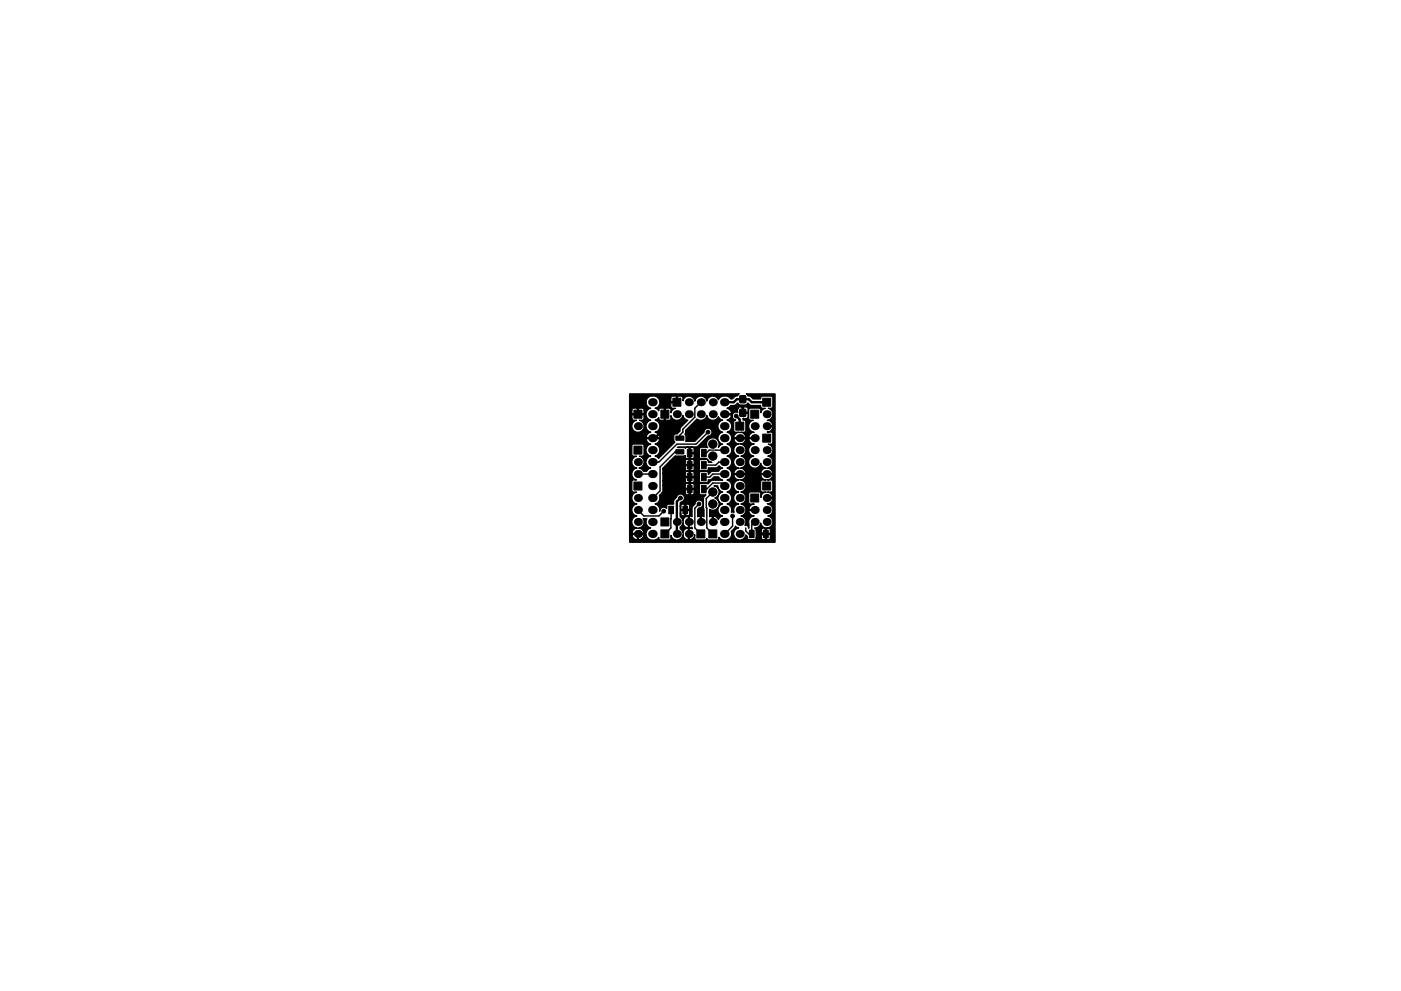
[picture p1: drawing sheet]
<svg xmlns="http://www.w3.org/2000/svg" width="297mm" height="210mm" viewBox="0 0 297 210" stroke-linecap="round" stroke-linejoin="round" font-family="sans-serif">
<g fill="none" stroke="#000" stroke-width="1.7">
<path d="M138.3 85.3h.3M138.3 87.9h.3M138.3 90.4h.3M138.3 93h.3M138.3 95.5h.3M138.3 98h.3M153.5 85.3h.3M153.5 87.9h.3M153.5 90.4h.3M153.5 93h.3M153.5 95.5h.3M153.5 98h.3"/>
<path d="M138.3 100.6h.3M138.3 103.1h.3M138.3 105.7h.3M138.3 108.2h.3M138.3 110.7h.3M138.3 113.3h.3M153.5 100.6h.3M153.5 103.1h.3M153.5 105.7h.3M153.5 108.2h.3M153.5 110.7h.3M153.5 113.3h.3"/>
</g>
<g fill="#000" stroke="#000" stroke-width=".21">
<path d="M134.4 94.6h1.7v1.7h-1.7zM134.4 87h1.7v1.7h-1.7zM140.1 87h1.7v1.7h-1.7zM142.7 84.5h1.7v1.7h-1.7zM143.3 92.5h1.7v.9h-1.7zM143.3 95.4h1.7v.9h-1.7zM145.7 97.9h1v1.6h-1zM145.7 95.3h1v1.6h-1zM148.7 97.9h1v1.6h-1zM148.7 95.3h1v1.6h-1zM156 89.6h1.7v1.7h-1.7zM156.9 86.9h1.2v1.4h-1.2z"/>
<path d="M156.9 84h1.2v1.4h-1.2zM159.2 87h1.7v1.7h-1.7zM161.7 84.5h1.7v1.7h-1.7zM161.7 92.1h1.7v1.7h-1.7zM134.4 102.3h1.7v1.7h-1.7zM140.1 112.4h1.7v1.7h-1.7zM140.1 109.9h1.7v1.7h-1.7zM141.8 107.4h1v1.6h-1zM144.8 107.4h1v1.6h-1zM145.7 103h1v1.6h-1zM145.7 100.4h1v1.6h-1zM147.7 112.4h1.7v1.7h-1.7z"/>
<path d="M148.7 103h1v1.6h-1zM148.7 100.4h1v1.6h-1zM150.3 112.4h1.7v1.7h-1.7zM158.9 112.5h1v1.6h-1zM159.2 104.8h1.7v1.7h-1.7zM161.7 102.3h1.7v1.7h-1.7zM161.9 112.5h1v1.6h-1z"/>
<circle cx="141.6" cy="99.3" r=".4"/>
<circle cx="144" cy="99" r=".4"/>
<circle cx="147.7" cy="98.9" r=".4"/>
<circle cx="150.1" cy="91.7" r=".4"/>
<circle cx="151.1" cy="96.8" r=".89"/>
<circle cx="151.1" cy="94.2" r=".89"/>
<circle cx="156.1" cy="88.3" r=".4"/>
<circle cx="156.2" cy="86.5" r=".4"/>
<circle cx="140.7" cy="108.5" r=".4"/>
<circle cx="144.3" cy="105.7" r=".4"/>
<circle cx="145.2" cy="106.5" r=".4"/>
<circle cx="147.6" cy="104.4" r=".4"/>
<circle cx="148.2" cy="106.9" r=".4"/>
<circle cx="151.1" cy="104.4" r=".89"/>
<circle cx="151.1" cy="106.9" r=".89"/>
<circle cx="155.3" cy="109.5" r=".4"/>
<circle cx="160" cy="101.8" r=".4"/>
<circle cx="161.3" cy="113.3" r=".4"/>
</g>
<g fill="#000">
<circle cx="135.3" cy="98" r=".85"/>
<circle cx="135.3" cy="90.4" r=".85"/>
<circle cx="143.5" cy="87.9" r=".85"/>
<circle cx="146" cy="85.3" r=".85"/>
<circle cx="146" cy="87.9" r=".85"/>
<circle cx="148.6" cy="85.3" r=".85"/>
<circle cx="148.6" cy="87.9" r=".85"/>
<circle cx="151.1" cy="85.3" r=".85"/>
<circle cx="151.1" cy="87.9" r=".85"/>
<circle cx="156.8" cy="95.5" r=".85"/>
<circle cx="156.8" cy="93" r=".85"/>
<circle cx="156.8" cy="98" r=".85"/>
<circle cx="160" cy="98" r=".85"/>
<circle cx="160" cy="90.4" r=".85"/>
<circle cx="160" cy="93" r=".85"/>
<circle cx="160" cy="95.5" r=".85"/>
<circle cx="162.6" cy="87.9" r=".85"/>
<circle cx="162.6" cy="95.5" r=".85"/>
<circle cx="162.6" cy="90.4" r=".85"/>
<circle cx="162.6" cy="98" r=".85"/>
<circle cx="135.3" cy="100.6" r=".85"/>
<circle cx="135.3" cy="113.3" r=".85"/>
<circle cx="135.3" cy="105.7" r=".85"/>
<circle cx="135.3" cy="108.2" r=".85"/>
<circle cx="135.3" cy="110.7" r=".85"/>
<circle cx="143.5" cy="110.7" r=".85"/>
<circle cx="143.5" cy="113.3" r=".85"/>
<circle cx="146" cy="113.3" r=".85"/>
<circle cx="146" cy="110.7" r=".85"/>
<circle cx="148.6" cy="110.7" r=".85"/>
<circle cx="151.1" cy="110.7" r=".85"/>
<circle cx="156.8" cy="100.6" r=".85"/>
<circle cx="156.8" cy="105.7" r=".85"/>
<circle cx="156.8" cy="108.2" r=".85"/>
<circle cx="156.8" cy="110.7" r=".85"/>
<circle cx="156.8" cy="103.1" r=".85"/>
<circle cx="156.8" cy="113.3" r=".85"/>
<circle cx="160" cy="110.7" r=".85"/>
<circle cx="160" cy="108.2" r=".85"/>
<circle cx="162.6" cy="100.6" r=".85"/>
<circle cx="162.6" cy="105.7" r=".85"/>
<circle cx="162.6" cy="108.2" r=".85"/>
<circle cx="162.6" cy="110.7" r=".85"/>
</g>
<path d="M141 91.7h-.9l-1.3 1.3h-.4M153.7 85.3h1.9l.6-.6h2.5l.7 .6h3.2M156.1 88.3l.7 .7v1.4M144.3 105.7l-.8 .7v6.9" fill="none" stroke="#000" stroke-width=".5"/>
<g fill="none" stroke="#000" stroke-width=".3">
<path d="M144.1 95.9h-.9l-3.2 3.2v5l-1.6 1.6M148.6 85.3l-1.3 1.3v1.9l-2.5 2.6v.6l-.7 .6v.7M150.1 91.7l-2.5 2.5h-4.1l-3.8 3.8h-1.3M150.5 95.5l-.8 .6h-.5M151.8 95.5h1.9M153.7 98h-1.3l-.6 .7h-2.6M135.3 100.6h3.1M135.3 108.2l1.2 1.3h3.2l1-1M142.3 108.2l-.1 3.8-1.2 1.3M142.3 110.1h-.1M148.2 106.9l-.9 .9v4.2l1.3 1.3M151.1 104.4l-1.4 1.4 .2 6.2 1.2 1.3"/>
<path d="M153.7 100.6h-2.6l-.6 .6h-1.3M153.7 103.1l-.7-.6h-1.9l-1.2 1.3h-.7M155.3 109.5v2.1l-1.6 1.7M160 110.7l-.6 .7v1.9h-.7l-.6-.7v-.6"/>
</g>
<path d="M150.5 95.5h1.3" fill="none" stroke="#000" stroke-width=".25"/>
<path d="M133.5 83.6h23.2l-.3 .4-.6 .1-.5 .6h-.4a1.56 1.56 0 0 0-2.6 .1 1.29 1.29 0 0 0-1.3-.7 1.29 1.29 0 0 0-1.1 1 1.29 1.29 0 0 0-1.3-1.1 1.29 1.29 0 0 0-1.3 1.1 1.29 1.29 0 0 0-1.2-1.1 1.29 1.29 0 0 0-1.3 1l-.1-.8-1-.1-.1 1.4-1.4 .1 .1 .9 .9 .1-.5 .3-.4 .7v-.7l-.2-.2h-1v2.4h1l.2-.3v-.6a1.29 1.29 0 0 0 1.3 1 1.29 1.29 0 0 0 1.2-1.1l.4 .8 .7 .3-1.6 1.5-.1 .7-.6 .7-.7 .2v1.2l.2 .3-3.5 3.5-.7-.5a1.3 1.3 0 0 0 1-1.3 1.3 1.3 0 0 0-1-1.3l.7-.5 .2-.4v-.2h-2.7l-.1 .2 .2 .4 .8 .5-.2 .1a1.3 1.3 0 0 0-.8 1.3 1.3 1.3 0 0 0 1 1.2 1.3 1.3 0 0 0-1 1.2 1.3 1.3 0 0 0 1 1.3l-.4 .2-.5 .5h-.7l-.3-.4-.6-.3a1.29 1.29 0 0 0 1-1.2 1.29 1.29 0 0 0-.9-1.3h.7l.2-.4v-1.8l-.3-.4h-1.9l-.3 .3v2l.2 .3h.7a1.29 1.29 0 0 0-.9 1.3 1.29 1.29 0 0 0 1 1.2 1.29 1.29 0 0 0-1 1.2 1.29 1.29 0 0 0 .9 1.3l-.7 .1-.2 .4v1.8l.2 .3h.7a1.29 1.29 0 0 0-.9 1.3 1.29 1.29 0 0 0 1 1.2 1.29 1.29 0 0 0-1 1.3 1.29 1.29 0 0 0 1 1.3 1.34 1.34 0 0 0-1 1.3 1.34 1.34 0 0 0 1.1 1.3 .92 .92 0 0 0-1 1.1h2.3l.1-.2a1.21 1.21 0 0 0-1.1-1 1.29 1.29 0 0 0 .9-2l.9 .1a1.3 1.3 0 0 0 .8 1.9 1.37 1.37 0 0 0-.9 1.9 1.37 1.37 0 0 0 2 .6l.6-.5 .1 .4 .2 .2h1.9l.3-.3 .1-.6a1.34 1.34 0 0 0 1.4 .9 1.34 1.34 0 0 0 1.2-1.2 .92 .92 0 0 0 1 1v-2.3l-.2-.1a1.21 1.21 0 0 0-.9 1.2l-.1-.5-.5-.5v-.4l.7-.9a.92 .92 0 0 0 1 1v-2.3l-.2-.1a1.21 1.21 0 0 0-.9 1.1l-.1-.5-.5-.5v-.6l.2 .1a.49 .49 0 0 0 .8 .2v-1h.2l.1 1.1a.52 .52 0 0 0 .7-.3l-.1-.8h-1.6l-.2 .7h-.1v-1.6h.1l.2 .7h.7v-1h.2v1h.7l.1-.9a.5 .5 0 0 0-.8-.1l-.3-.1a.52 .52 0 0 0-.7 .3l-.2 .1v-.7l.2-.2a.84 .84 0 0 0 .5-1.4 .84 .84 0 0 0-1.5 .4l-.5 .7-.1 .8h-1.3l-.1 .3-.1 .6a.86 .86 0 0 0-.9-.2 .86 .86 0 0 0-.5 .8 1.3 1.3 0 0 0-1-1.6 1.3 1.3 0 0 0 .9-1.8l.6-.5h4.9a.49 .49 0 0 0 .8 .3v-1h.3l.1 1.1a.52 .52 0 0 0 .7-.4l-.1-.7h-1.7l-.1 .7h-4.9l.1-.4v-1.2h4.8l.1 .6h.7v-1h.3v1h.7v-.8a.5 .5 0 0 0-.7-.2l-.4-.1a.52 .52 0 0 0-.7 .4l-4.8 .1v-1h4.8v.2a.5 .5 0 0 0 .8 .1v-1h.3l.1 1.2a.52 .52 0 0 0 .7-.4l-.1-.8h-1.7l-.1 .7h-4.8v-1.6h4.8l.1 .7h.7v-1h.3v1h.7v-.9a.5 .5 0 0 0-.7-.1l-.4-.1a.52 .52 0 0 0-.7 .3l-4.8 .1v-.9h4.8v.1a.5 .5 0 0 0 .8 .2v-1h.3l.1 1.1a.52 .52 0 0 0 .7-.3l-.1-.8h-1.7l-.1 .7h-4.8v-.2l1.5-1.4h3.3l.1 .6h.7v-1h.3v1h.7l.1-.7a.49 .49 0 0 0-.8-.3l-.4-.1a.52 .52 0 0 0-.7 .4l-3.3 .1 1.1-1.2 2.2-.1v.5a.5 .5 0 0 0 .8 .2v-1h.3l.1 1.1a.52 .52 0 0 0 .7-.4l-.1-.7h-1v-1.3h.3v1l.8-.1-.1-.7a.5 .5 0 0 0-.7-.2l-.8-.1-.3 .2-.3-.1h-1.4l.2-.2h4l2.4-2.3a.84 .84 0 0 0 .8-.9 .84 .84 0 0 0-.9-.8 .84 .84 0 0 0-.8 .9l-2 1.9h-1.9v-1.3a.28 .28 0 0 1-.2-.2 .28 .28 0 0 1 .2-.3v-.5l2.3-2.4a1.35 1.35 0 0 0 2.2-.8 1.29 1.29 0 0 0 1.1 1.1 1.29 1.29 0 0 0 1.3-.8l.4 .5 .5 .2a1.3 1.3 0 0 0-1 1.3 1.3 1.3 0 0 0 1 1.3 1.3 1.3 0 0 0-1 1.3 1.3 1.3 0 0 0 1 1.2l-.9 .7a1.33 1.33 0 0 0-1.2-2 1.33 1.33 0 0 0-1 2.1l-1.5-.1-.3 .4v1.6l.1 .3 .3 .2 1.2-.1 .4 .5 .7 .3h-.8l-.1-.5-.3-.2h-1.2l-.2 .2v2.1l.2 .2h1.2a.5 .5 0 0 0 .4-.6h1.7l.6-.5 .7 .5-.4 .2-.4 .5h-1.4l-.8 .6a.49 .49 0 0 0-.5-.6h-1.1l-.2 .2-.1 1.8 .3 .4h1.2a.5 .5 0 0 0 .4-.6h.5l.7-.6h1l.4 .5 .4 .1-2.2 .1-.9 .8-.3-.2h-1.1l-.4 .3 .1 2 .2 .2h1.1l-.5 .7 .1 4-.6-.1v1.3h-.3l.1-1.3-.6 .1v-1.6l.3-.3a.84 .84 0 0 0 .8-.9 .84 .84 0 0 0-.8-.8 .84 .84 0 0 0-.8 .8l-.7 .8v2l-.5-.1v2.3l.5-.1 .1 .4-.4-.2-.2 .1v2.3l.2 .1a1.2 1.2 0 0 0 .9-1.1v.9l.4 .3h1.8l.4-.4 .3 .4h1.9l.2-.2 .1-.4a1.45 1.45 0 0 0 1.9 .5 1.45 1.45 0 0 0 .7-1.7l.8-.8 .1-.4 .7 .4a1.29 1.29 0 0 0-.7 2.2 1.29 1.29 0 0 0 2.2-.7 .74 .74 0 0 1 .4 .8l.3 .2h1.1l.3-.1 .1-.3 1.2 .1a.49 .49 0 0 0 .8 .2v-1h.2l.1 1.1a.52 .52 0 0 0 .7-.3l-.1-.8h-1.6l-.2 .7h-1.1v-1.6h1.1l.2 .7h.7v-1h.2v1h.7l.1-.9a.5 .5 0 0 0-.8-.1l-.4-.2a.52 .52 0 0 0-.6 .4l-1.2 .1-.3-.5a1.27 1.27 0 0 0 1.3-1 1.29 1.29 0 0 0 2.2 .7 1.29 1.29 0 0 0-.7-2.2 1.34 1.34 0 0 0 1-1.4 1.34 1.34 0 0 0-1.1-1.3 .92 .92 0 0 0 1-1h-1.3v-.3h1.3l.1-.2a1.2 1.2 0 0 0-1.1-.9h.9l.2-.4v-1.9l-.2-.2-.9-.2a.92 .92 0 0 0 1-1h-2.3l-.1 .2a1.2 1.2 0 0 0 1.1 .9l-.9 .1-.2 .4v1.8l.2 .3 .9 .1a.92 .92 0 0 0-1 1l-.1-.9-.3-.2h-1.8l-.3 .1-.2 .3 .1 1.9 .2 .2 .9 .1a.92 .92 0 0 0-1.1 1.1h1.3l.1 .2h-1.4v.2a1.21 1.21 0 0 0 1.1 1 1.43 1.43 0 0 0-1.1 1.9v.6h-.1a.58 .58 0 0 0-.8-.5 1.28 1.28 0 0 0-.8-2 1.29 1.29 0 0 0 1-1.3 1.29 1.29 0 0 0-1-1.3 1.29 1.29 0 0 0 1-1.2 1.29 1.29 0 0 0-1-1.3 1.34 1.34 0 0 0 1-1.4 1.34 1.34 0 0 0-1.1-1.3 .92 .92 0 0 0 1-1h-2.3l-.1 .2a1.21 1.21 0 0 0 1.1 .9 1.29 1.29 0 0 0-1.1 1.3 1.29 1.29 0 0 0 1 1.3 1.29 1.29 0 0 0-1 1.3 1.29 1.29 0 0 0 1 1.2 1.28 1.28 0 0 0-.9 1.8h-.7l.1-.2a1.3 1.3 0 0 0-1-1.6 1.3 1.3 0 0 0 1-1.2 1.3 1.3 0 0 0-1-1.3 1.3 1.3 0 0 0 1-1.3 1.3 1.3 0 0 0-1-1.3 1.3 1.3 0 0 0 1-1.2 1.3 1.3 0 0 0-1-1.3 1.3 1.3 0 0 0 1-1.3 1.3 1.3 0 0 0-1-1.2 1.29 1.29 0 0 0 1-1.4h.5l.1 .7 .3 .4 .6 .3h-.1a1.34 1.34 0 0 0-.9 1.4 1.34 1.34 0 0 0 1.1 1.2 .92 .92 0 0 0-1 1.1h2.3l.1-.2a1.21 1.21 0 0 0-1.1-1 1.29 1.29 0 0 0 1.1-1.2 1.29 1.29 0 0 0-1-1.3 1.34 1.34 0 0 0 1-1.4 1.34 1.34 0 0 0-1.1-1.3 .92 .92 0 0 0 1-1h-2.3l-.1 .2a1.21 1.21 0 0 0 1.1 .9l-.9 .5-.2 .7h-.5l-.4-.8-.6-.4h.2a1.3 1.3 0 0 0 .8-1.3 1.3 1.3 0 0 0-1-1.2 1.3 1.3 0 0 0 1-1.3 1.3 1.3 0 0 0-1-1.3l.6-.2 .4-.7h.1a.91 .91 0 0 0 .8 .9l-.4 .4v1.9l.2 .3h.9a1.2 1.2 0 0 0-1.1 .9l.1 .2h2.3a.92 .92 0 0 0-1-1l.9-.1 .2-.3v-1.9l-.2-.3-.4-.1v-.3h.8l.3-.4-.1-.7h-1.2l.1-1.2h.2v1h.9l.1-.9-.4-.2h-1.6l-.2 .3 .1 .8h-.2a.84 .84 0 0 0-1.1 .7l-.2-.2h-1.5v-.2h1.5l.1-.2-.2-.5-.8-.5 .8-.6h.9l.6-.5 .3 .3 .4 .1h1.1l.4-.4 .5 .5h2.2l.2 .6h.8l-.6 .3-.4 .7v-.7l-.3-.3h-1.8l-.3 .1-.2 .3 .1 1.9 .2 .2 .6 .1a1.34 1.34 0 0 0-.9 1.4 1.34 1.34 0 0 0 1.2 1.2 .92 .92 0 0 0-1.1 1h1.3l.1 .3h-1.4v.2a1.21 1.21 0 0 0 1.1 .9 1.29 1.29 0 0 0-1.2 1.3 1.29 1.29 0 0 0 1.1 1.3 1.29 1.29 0 0 0-.7 2.2 1.29 1.29 0 0 0 2.2-.7 1.52 1.52 0 0 0 1.1 1.1 .92 .92 0 0 0-1 1.1h2.3l.1-.2a1.21 1.21 0 0 0-1.1-1 1.29 1.29 0 0 0 1.2-1.2 1.29 1.29 0 0 0-1.1-1.3 1.29 1.29 0 0 0 1.1-1.3 1.29 1.29 0 0 0-1-1.3h.6l.3-.2v-1.9l-.2-.4-.9-.1a.92 .92 0 0 0 1-1.1l-1.3 .1v-.3h1.3l.1-.2a1.21 1.21 0 0 0-1.1-.9 1.29 1.29 0 0 0 1.1-1.2 1.29 1.29 0 0 0-.9-1.4h.6l.3-.2v-1.9l-.1-.4h-2.1l-.3 .1v.5h-1.6l-.6-.6-.5-.1-.4-.4h6.1v31.5h-30.8v-1.5h.5l.3 .5 .6 .4 .2-.1v-1h.3v1a.92 .92 0 0 0 1-1h-2.3l-.1 .2h-.5v-24.9h.5l.3 .5h.7a1.29 1.29 0 0 0-.8 2 1.29 1.29 0 0 0 2.1 0 1.29 1.29 0 0 0-.7-2l.8-.2 .1-.9-2.4-.1-.1 .7h-.5v-1.7h.5l.1 .8h1v-1.1h.3v1.1h1l.1-1-.4-.2-.7 .1-1-.1-.3 .1-.1 .3h-.5v-1.7h3.5l.2 .8 .8 .5-.2 .1a1.3 1.3 0 0 0-.8 1.3 1.3 1.3 0 0 0 1 1.1 1.3 1.3 0 0 0-1 1.3 1.3 1.3 0 0 0 1 1.3l-.8 .5-.2 .4 .1 .2h2.7v-.2l-.2-.4-.7-.5 .2-.1a1.3 1.3 0 0 0 .8-1.3 1.3 1.3 0 0 0-1-1.2l.8-.5v.3l.3 .2h.8v-2.4l-.8-.1-.3 .3v.3l-.8-.6 .2-.1a1.3 1.3 0 0 0 .5-2h2.6l.1 .7h1.1l-.1-1.1h-.8l-.3 .4h-2.6a1.49 1.49 0 0 0-1.6-.4 1.49 1.49 0 0 0-1 1.2h-3.5zM151.4 103.1h.8a1.29 1.29 0 0 0 1 1.3 1.3 1.3 0 0 0-1 1.3 1.3 1.3 0 0 0 1 1.2 1.3 1.3 0 0 0-1 1.3 1.3 1.3 0 0 0 1 1.3l-.6 .3-.3 .4-.4-.5-.4-.2-.2 .1v1.3h-.3v-1.3l-.6 .1v-1.6a1.33 1.33 0 0 0 1.9-.6 1.33 1.33 0 0 0-.8-1.8 1.33 1.33 0 0 0 1-1.4 1.33 1.33 0 0 0-1.1-1.2z" fill="#000" stroke="#000" stroke-width=".25"/>
</svg>
